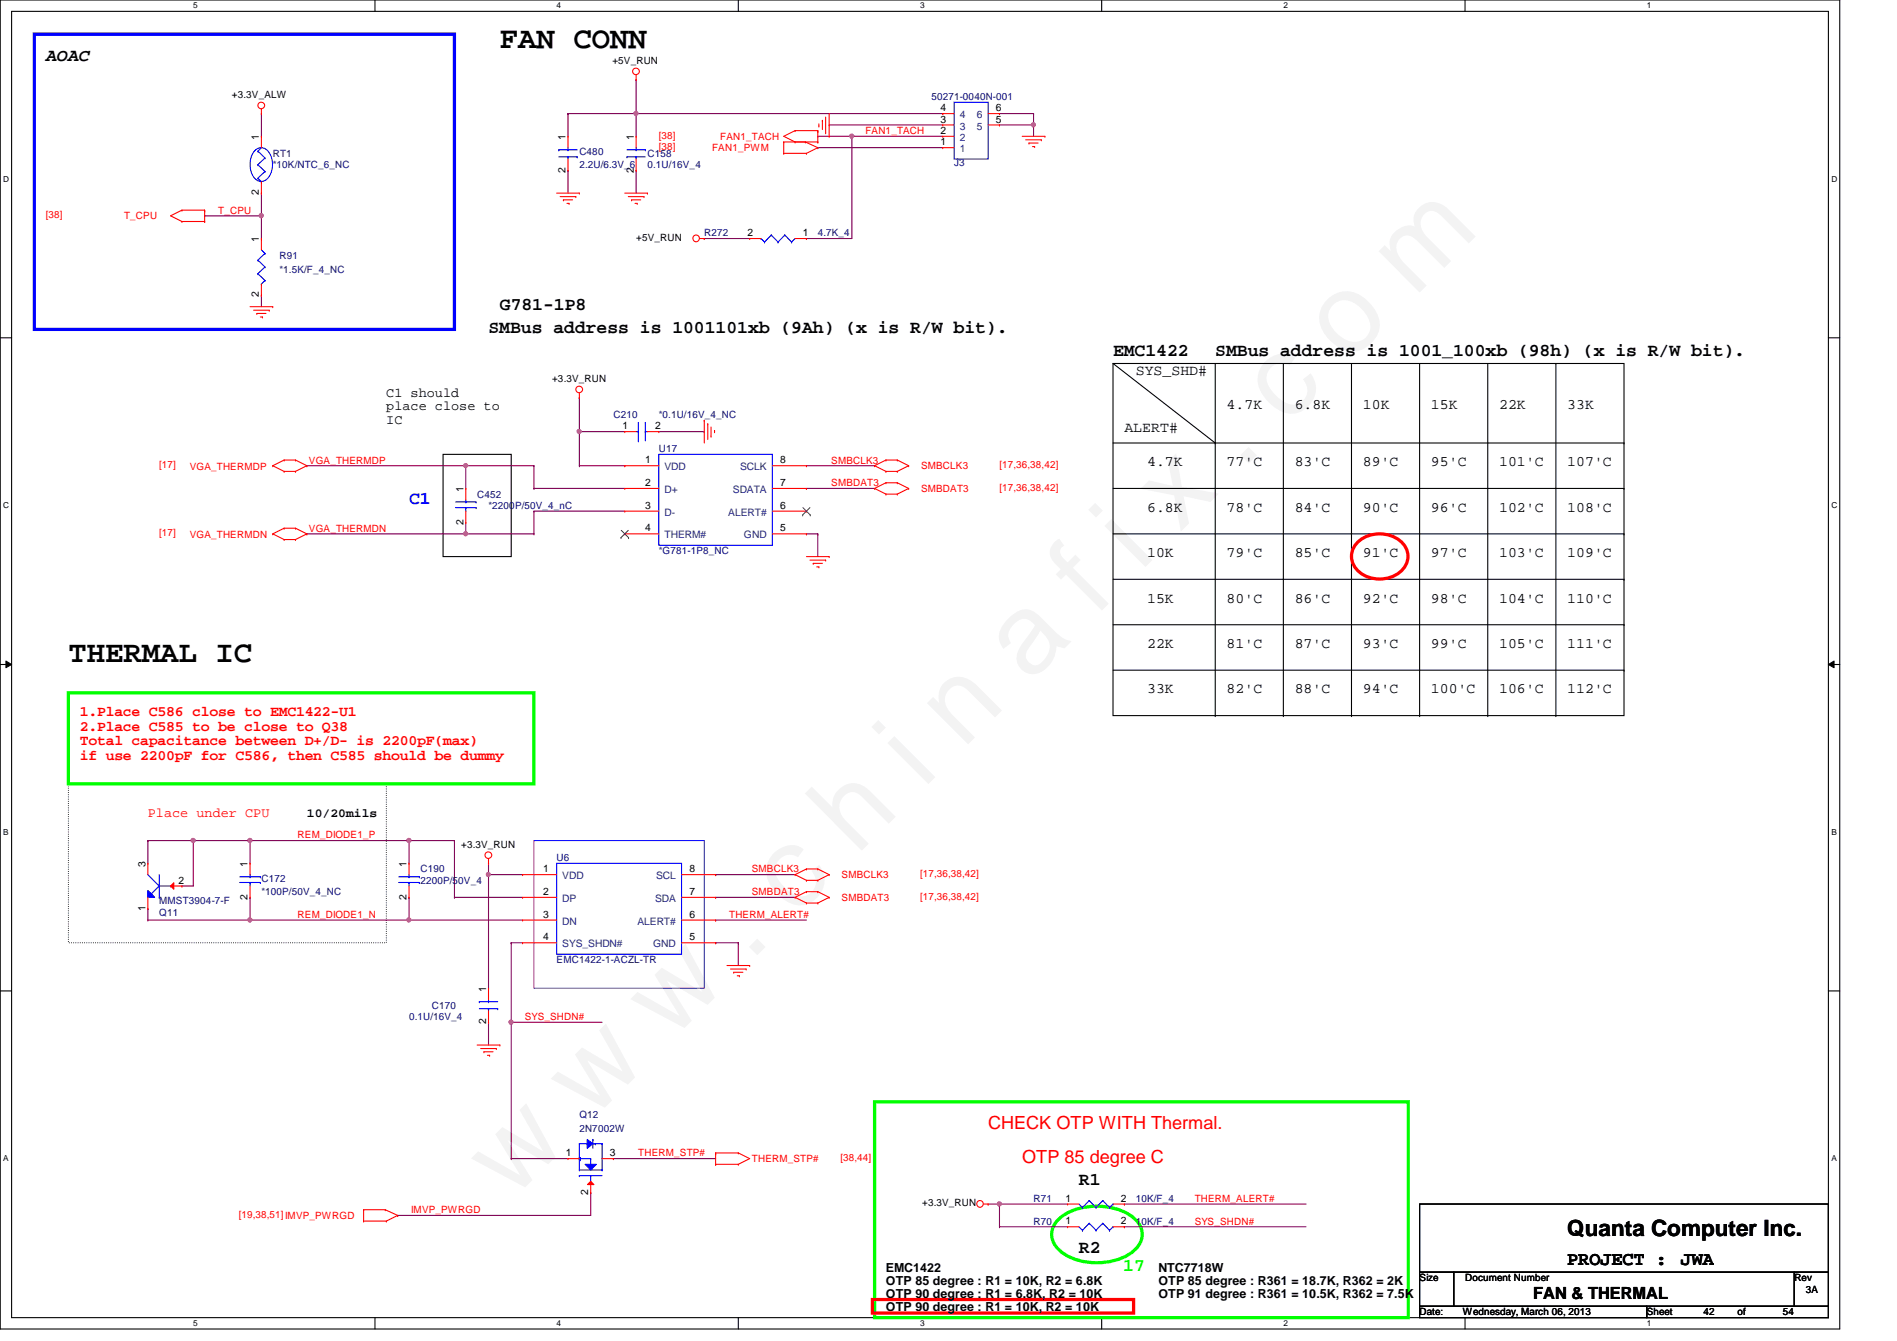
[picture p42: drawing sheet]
<svg xmlns="http://www.w3.org/2000/svg" width="297mm" height="210mm" viewBox="0 0 297 210" stroke-linecap="round" stroke-linejoin="round" font-family="sans-serif">
<defs><g id="words">
<text font-size="17.6" fill="#f0f" x="80.1" y="188" transform="rotate(-45 80.1 188)">w w w . c h i n a f i x . c o m</text>
<g font-size="4.8">
<text x="78.3" y="7.6">FAN CONN</text>
<text x="10.7" y="103.6">THERMAL IC</text>
</g>
<text font-size="3.5" x="245.4" y="193.5">Quanta Computer Inc.</text>
<g font-size="3">
<text x="245.4" y="198.1">PROJECT :</text>
<text x="263.2" y="198.1">JWA</text>
</g>
<g font-size="2.8">
<text x="7.2" y="9.5">AOAC</text>
<text x="76.5" y="52.2">SMBus address is 1001101xb (9Ah) (x is R/W bit).</text>
<text x="78.3" y="48.6">G781-1P8</text>
<text x="174.3" y="55.7">EMC1422</text>
<text x="190.3" y="55.7">SMBus address is 1001_100xb (98h) (x is R/W bit).</text>
<text x="168.9" y="185.5">R1</text>
<text x="168.9" y="196.2">R2</text>
</g>
<text font-size="2.8" fill="#00f" x="64" y="78.8">C1</text>
<g font-size="2.8" fill="#f00">
<text x="154.7" y="176.8">CHECK OTP WITH Thermal.</text>
<text x="160.1" y="182.1">OTP 85 degree C</text>
</g>
<text font-size="2.8" fill="#0f0" x="175.9" y="199">17</text>
<text font-size="2.6" x="240.1" y="203.3">FAN &amp; THERMAL</text>
<g font-size="2.3">
<text x="177.8" y="58.8">SYS_SHD#</text>
<text x="192.1" y="64.1">4.7K</text>
<text x="202.7" y="64.1">6.8K</text>
<text x="213.4" y="64.1">10K</text>
<text x="224.1" y="64.1">15K</text>
<text x="234.7" y="64.1">22K</text>
<text x="245.4" y="64.1">33K</text>
<text x="176.1" y="67.6">ALERT#</text>
<text x="179.6" y="73">4.7K</text>
<text x="192.1" y="73">77'C</text>
<text x="202.7" y="73">83'C</text>
<text x="213.4" y="73">89'C</text>
<text x="224.1" y="73">95'C</text>
<text x="234.7" y="73">101'C</text>
<text x="245.4" y="73">107'C</text>
<text x="179.6" y="80.1">6.8K</text>
<text x="192.1" y="80.1">78'C</text>
<text x="202.7" y="80.1">84'C</text>
<text x="213.4" y="80.1">90'C</text>
<text x="224.1" y="80.1">96'C</text>
<text x="234.7" y="80.1">102'C</text>
<text x="245.4" y="80.1">108'C</text>
<text x="179.6" y="87.2">10K</text>
<text x="192.1" y="87.2">79'C</text>
<text x="202.7" y="87.2">85'C</text>
<text x="213.4" y="87.2">91'C</text>
<text x="224.1" y="87.2">97'C</text>
<text x="234.7" y="87.2">103'C</text>
<text x="245.4" y="87.2">109'C</text>
<text x="179.6" y="94.3">15K</text>
<text x="192.1" y="94.3">80'C</text>
<text x="202.7" y="94.3">86'C</text>
<text x="213.4" y="94.3">92'C</text>
<text x="224.1" y="94.3">98'C</text>
<text x="234.7" y="94.3">104'C</text>
<text x="245.4" y="94.3">110'C</text>
<text x="179.6" y="101.4">22K</text>
<text x="192.1" y="101.4">81'C</text>
<text x="202.7" y="101.4">87'C</text>
<text x="213.4" y="101.4">93'C</text>
<text x="224.1" y="101.4">99'C</text>
<text x="234.7" y="101.4">105'C</text>
<text x="245.4" y="101.4">111'C</text>
<text x="179.6" y="108.5">33K</text>
<text x="192.1" y="108.5">82'C</text>
<text x="202.7" y="108.5">88'C</text>
<text x="213.4" y="108.5">94'C</text>
<text x="224.1" y="108.5">100'C</text>
<text x="234.7" y="108.5">106'C</text>
<text x="245.4" y="108.5">112'C</text>
</g>
<g font-size="2.3" fill="#f00">
<text x="12.5" y="112.1">1.Place C586 close to EMC1422-U1</text>
<text x="12.5" y="114.4">2.Place C585 to be close to Q38</text>
<text x="12.5" y="116.7">Total capacitance between D+/D- is 2200pF(max)</text>
<text x="12.5" y="119">if use 2200pF for C586, then C585 should be dummy</text>
</g>
<g font-size="2.1">
<text x="60.5" y="62.1">C1 should</text>
<text x="60.5" y="64.2">place close to</text>
<text x="60.5" y="66.3">IC</text>
</g>
<text font-size="2.1" fill="#f00" x="23.2" y="127.9">Place under CPU</text>
<g font-size="1.9">
<text x="48" y="127.8">10/20mils</text>
<text x="138.7" y="199.2">EMC1422</text>
<text x="138.7" y="201.2">OTP 85 degree : R1 = 10K, R2 = 6.8K</text>
<text x="138.7" y="203.2">OTP 90 degree : R1 = 6.8K, R2 = 10K</text>
<text x="181.4" y="199.2">NTC7718W</text>
<text x="181.4" y="201.2">OTP 85 degree : R361 = 18.7K, R362 = 2K</text>
<text x="181.4" y="203.2">OTP 91 degree : R361 = 10.5K, R362 = 7.5K</text>
<text x="138.7" y="205.3">OTP 90 degree : R1 = 10K, R2 = 10K</text>
</g>
<g font-size="1.6">
<text x="95.9" y="10">+5V_RUN</text>
<text x="36.3" y="15.3">+3.3V_ALW</text>
<text x="147.3" y="17.4">4</text>
<text x="156" y="17.4">6</text>
<text x="40.6" y="21.9" transform="rotate(-90 40.6 21.9)">1</text>
<text x="88.6" y="21.9" transform="rotate(-90 88.6 21.9)">1</text>
<text x="99.2" y="21.9" transform="rotate(-90 99.2 21.9)">1</text>
<text x="147.3" y="22.7">1</text>
<text x="147.3" y="21">2</text>
<text x="147.3" y="19.2">3</text>
<text x="156" y="19.2">5</text>
<text x="88.6" y="27" transform="rotate(-90 88.6 27)">2</text>
<text x="99.2" y="27" transform="rotate(-90 99.2 27)">2</text>
<text x="40.6" y="30.6" transform="rotate(-90 40.6 30.6)">2</text>
<text x="40.6" y="37.9" transform="rotate(-90 40.6 37.9)">1</text>
<text x="99.6" y="37.7">+5V_RUN</text>
<text x="117" y="37">2</text>
<text x="125.7" y="37">1</text>
<text x="40.6" y="46.6" transform="rotate(-90 40.6 46.6)">2</text>
<text x="86.4" y="59.8">+3.3V_RUN</text>
<text x="97.5" y="67.2">1</text>
<text x="102.6" y="67.2">2</text>
<text x="72.6" y="77" transform="rotate(-90 72.6 77)">1</text>
<text x="101" y="72.5">1</text>
<text x="101" y="76.1">2</text>
<text x="122.2" y="76.1">7</text>
<text x="122.2" y="72.5">8</text>
<text x="72.6" y="82.1" transform="rotate(-90 72.6 82.1)">2</text>
<text x="101" y="79.6">3</text>
<text x="101" y="83.2">4</text>
<text x="122.2" y="83.2">5</text>
<text x="122.2" y="79.6">6</text>
<text x="22.8" y="135.7" transform="rotate(-90 22.8 135.7)">3</text>
<text x="38.8" y="135.7" transform="rotate(-90 38.8 135.7)">1</text>
<text x="63.7" y="135.7" transform="rotate(-90 63.7 135.7)">1</text>
<text x="72.2" y="132.7">+3.3V_RUN</text>
<text x="85" y="136.5">1</text>
<text x="107.9" y="136.5">8</text>
<text x="22.8" y="142.6" transform="rotate(-90 22.8 142.6)">1</text>
<text x="27.9" y="138.3">2</text>
<text x="38.8" y="140.8" transform="rotate(-90 38.8 140.8)">2</text>
<text x="63.7" y="140.8" transform="rotate(-90 63.7 140.8)">2</text>
<text x="85" y="140.1">2</text>
<text x="85" y="143.6">3</text>
<text x="107.9" y="140.1">7</text>
<text x="107.9" y="143.6">6</text>
<text x="85" y="147.2">4</text>
<text x="107.9" y="147.2">5</text>
<text x="76.1" y="155.2" transform="rotate(-90 76.1 155.2)">1</text>
<text x="76.1" y="160.4" transform="rotate(-90 76.1 160.4)">2</text>
<text x="88.6" y="181">1</text>
<text x="95.5" y="181">3</text>
<text x="92.1" y="187" transform="rotate(-90 92.1 187)">2</text>
<text x="144.4" y="188.8">+3.3V_RUN</text>
<text x="166.8" y="188.1">1</text>
<text x="166.8" y="191.6">1</text>
<text x="175.5" y="188.1">2</text>
<text x="175.5" y="191.6">2</text>
<text x="222.3" y="200.6">Size</text>
<text x="229.4" y="200.6">Document Number</text>
<text x="281" y="200.6">Rev</text>
<text x="282.7" y="202.4">3A</text>
<text x="222.3" y="205.9">Date:</text>
<text x="229.1" y="205.9">Wednesday, March 06, 2013</text>
<text x="257.8" y="205.9">Sheet</text>
<text x="266.7" y="205.9">42</text>
<text x="272.1" y="205.9">of</text>
<text x="279.2" y="205.9">54</text>
</g>
<g font-size="1.6" fill="#000080">
<text x="145.8" y="15.7">50271-0040N-001</text>
<text x="42.7" y="24.6">RT1</text>
<text x="42.7" y="26.3">*10K/NTC_6_NC</text>
<text x="90.7" y="24.2">C480</text>
<text x="90.7" y="26.3">2.2U/6.3V_6</text>
<text x="101.4" y="24.6">C158</text>
<text x="101.4" y="26.3">0.1U/16V_4</text>
<text x="149.4" y="26">J3</text>
<text x="43.8" y="40.6">R91</text>
<text x="110.3" y="37">R272</text>
<text x="128.1" y="37">4.7K_4</text>
<text x="43.8" y="42.7">*1.5K/F_4_NC</text>
<text x="96.1" y="65.4">C210</text>
<text x="103.2" y="65.4">*0.1U/16V_4_NC</text>
<text x="103.2" y="70.8">U17</text>
<text x="74.7" y="77.9">C452</text>
<text x="76.5" y="79.7">*2200P/50V_4_nC</text>
<text x="103.2" y="86.8">*G781-1P8_NC</text>
<text x="65.8" y="136.6">C190</text>
<text x="87.2" y="134.8">U6</text>
<text x="24.9" y="143.3">Q11</text>
<text x="24.9" y="141.6">MMST3904-7-F</text>
<text x="40.9" y="138">C172</text>
<text x="40.9" y="140.1">*100P/50V_4_NC</text>
<text x="65.8" y="138.3">2200P/50V_4</text>
<text x="87.2" y="150.8">EMC1422-1-ACZL-TR</text>
<text x="64" y="159.7">0.1U/16V_4</text>
<text x="67.6" y="157.9">C170</text>
<text x="90.7" y="175">Q12</text>
<text x="90.7" y="177.1">2N7002W</text>
<text x="161.8" y="188.1">R71</text>
<text x="161.8" y="191.7">R70</text>
<text x="177.8" y="188.1">10K/F_4</text>
<text x="177.8" y="191.7">10K/F_4</text>
</g>
<g font-size="1.6" fill="#f00">
<text x="103.2" y="21.7">[38]</text>
<text x="103.2" y="23.5">[38]</text>
<text x="111.5" y="23.7">FAN1_PWM</text>
<text x="112.8" y="21.9">FAN1_TACH</text>
<text x="135.5" y="21">FAN1_TACH</text>
<text x="7.2" y="34.2">[38]</text>
<text x="19.4" y="34.3">T_CPU</text>
<text x="34.2" y="33.4">T_CPU</text>
<text x="24.9" y="73.3">[17]</text>
<text x="29.7" y="73.6">VGA_THERMDP</text>
<text x="48.4" y="72.6">VGA_THERMDP</text>
<text x="130.2" y="72.6">SMBCLK3</text>
<text x="130.2" y="76.1">SMBDAT3</text>
<text x="144.2" y="77">SMBDAT3</text>
<text x="144.2" y="73.4">SMBCLK3</text>
<text x="156.5" y="76.8">[17,36,38,42]</text>
<text x="156.5" y="73.3">[17,36,38,42]</text>
<text x="24.9" y="83.9">[17]</text>
<text x="48.4" y="83.2">VGA_THERMDN</text>
<text x="29.7" y="84.3">VGA_THERMDN</text>
<text x="46.6" y="131.2">REM_DIODE1_P</text>
<text x="117.7" y="136.6">SMBCLK3</text>
<text x="131.8" y="137.5">SMBCLK3</text>
<text x="144.1" y="137.3">[17,36,38,42]</text>
<text x="46.6" y="143.7">REM_DIODE1_N</text>
<text x="114.2" y="143.7">THERM_ALERT#</text>
<text x="117.7" y="140.1">SMBDAT3</text>
<text x="131.8" y="141">SMBDAT3</text>
<text x="144.1" y="140.8">[17,36,38,42]</text>
<text x="82.2" y="159.7">SYS_SHDN#</text>
<text x="99.9" y="181">THERM_STP#</text>
<text x="117.7" y="181.9">THERM_STP#</text>
<text x="131.6" y="181.7">[38,44]</text>
<text x="37.4" y="190.6">[19,38,51]IMVP_PWRGD</text>
<text x="64.4" y="189.9">IMVP_PWRGD</text>
<text x="187.1" y="191.7">SYS_SHDN#</text>
<text x="187.1" y="188.1">THERM_ALERT#</text>
</g>
<g font-size="1.6" fill="#004080">
<text x="150.3" y="23.8">1</text>
<text x="150.3" y="22.1">2</text>
<text x="150.3" y="20.3">3</text>
<text x="150.3" y="18.5">4</text>
<text x="152.9" y="20.3">5</text>
<text x="152.9" y="18.5">6</text>
<text x="104.1" y="73.6">VDD</text>
<text x="104.1" y="77.2">D+</text>
<text x="114.8" y="77.2">SDATA</text>
<text x="115.9" y="73.6">SCLK</text>
<text x="104.1" y="80.7">D-</text>
<text x="114" y="80.7">ALERT#</text>
<text x="104.1" y="84.3">THERM#</text>
<text x="116.5" y="84.3">GND</text>
<text x="88.1" y="137.6">VDD</text>
<text x="102.7" y="137.6">SCL</text>
<text x="88.1" y="141.2">DP</text>
<text x="102.6" y="141.2">SDA</text>
<text x="88.1" y="144.7">DN</text>
<text x="88.1" y="148.3">SYS_SHDN#</text>
<text x="99.8" y="144.7">ALERT#</text>
<text x="102.3" y="148.3">GND</text>
</g>
<g font-size="1.3">
<text x="30.3" y="1.3">5</text>
<text x="87.2" y="1.3">4</text>
<text x="144.1" y="1.3">3</text>
<text x="201" y="1.3">2</text>
<text x="257.8" y="1.3">1</text>
<text x=".5" y="28.4">D</text>
<text x="286.8" y="28.4">D</text>
<text x=".5" y="79.5">C</text>
<text x="286.8" y="79.5">C</text>
<text x=".5" y="130.7">B</text>
<text x="286.8" y="130.7">B</text>
<text x=".5" y="181.8">A</text>
<text x="286.8" y="181.8">A</text>
<text x="30.3" y="207.6">5</text>
<text x="87.2" y="207.6">4</text>
<text x="144.1" y="207.6">3</text>
<text x="201" y="207.6">2</text>
<text x="257.8" y="207.6">1</text>
</g>
</g></defs>
<path d="M0 0h288.1v208h-288.1zM1.8 1.8h284.5v204.4h-284.5z" fill="none" stroke="#000" stroke-width=".17"/>
<g fill="#fff">
<path d="M30.3 .2h.6v1.4h-.6z"/>
<path d="M30.3 206.4h.6v1.4h-.6z"/>
</g>
<path d="M58.7 0v1.8M58.7 206.2v1.8" fill="none" stroke="#000" stroke-width=".17"/>
<g fill="#fff">
<path d="M87.2 .2h.6v1.4h-.6z"/>
<path d="M87.2 206.4h.6v1.4h-.6z"/>
</g>
<path d="M115.6 0v1.8M115.6 206.2v1.8" fill="none" stroke="#000" stroke-width=".17"/>
<g fill="#fff">
<path d="M144.1 .2h.6v1.4h-.6z"/>
<path d="M144.1 206.4h.6v1.4h-.6z"/>
</g>
<path d="M172.5 0v1.8M172.5 206.2v1.8" fill="none" stroke="#000" stroke-width=".17"/>
<g fill="#fff">
<path d="M201 .2h.6v1.4h-.6z"/>
<path d="M201 206.4h.6v1.4h-.6z"/>
</g>
<path d="M229.4 0v1.8M229.4 206.2v1.8" fill="none" stroke="#000" stroke-width=".17"/>
<g fill="#fff">
<path d="M257.8 .2h.7v1.4h-.7z"/>
<path d="M257.8 206.4h.7v1.4h-.7z"/>
<path d="M.5 27.3h.9v1.4h-.9z"/>
<path d="M286.8 27.3h.9v1.4h-.9z"/>
<path d="M.5 78.4h.9v1.4h-.9z"/>
<path d="M286.8 78.4h.9v1.4h-.9z"/>
</g>
<path d="M0 52.9h1.8M286.3 52.9h1.8" fill="none" stroke="#000" stroke-width=".17"/>
<g fill="#fff">
<path d="M.5 129.5h.8v1.4h-.8z"/>
<path d="M286.8 129.5h.8v1.4h-.8z"/>
</g>
<path d="M0 104h1.8M286.3 104h1.8" fill="none" stroke="#000" stroke-width=".17"/>
<path d="M.9 103.5l.9 .5-.9 .5zM286.3 104l.9-.5v1z" fill="#000"/>
<path d="M.9 103.5l.9 .5-.9 .5zM286.3 104l.9-.5v1z" fill="none" stroke="#000" stroke-width=".16"/>
<g fill="#fff">
<path d="M.5 180.6h.8v1.4h-.8z"/>
<path d="M286.8 180.6h.8v1.4h-.8z"/>
</g>
<g fill="none" stroke="#000" stroke-width=".17">
<path d="M174.3 56.9h80v55.1h-80zM190.3 56.9v55.1M201 56.9v55.1M211.6 56.9v55.1M222.3 56.9v55.1M233 56.9v55.1M243.6 56.9v55.1M174.3 76.5h80M174.3 69.3h80M254.3 76.5h.1M254.3 69.3h.1M174.3 97.8h80"/>
<path d="M174.3 90.7h80M174.3 83.6h80M254.3 97.8h.1M254.3 90.7h.1M254.3 83.6h.1M174.3 104.9h80M243.6 112h.1M254.3 104.9h.1M0 155.1h1.8M286.3 155.1h1.8"/>
</g>
<path d="M10.7 122.7h49.8v24.9h-49.8z" fill="none" stroke="#000" stroke-width=".17" stroke-dasharray="0 .3"/>
<path d="M10.7 108.5h72.9v14.2h-72.9zM136.9 172.5h83.6v33.7h-83.6zM166 190.6a10.1 10.1 0 0 1 11.5 0 3.2 3.2 0 0 1 0 5.2 9.9 9.9 0 0 1-11.5 0 3.2 3.2 0 0 1 0-5.2z" fill="none" stroke="#0f0" stroke-width=".51"/>
<path d="M5.4 5.3h65.8v46.3h-65.8z" fill="none" stroke="#00f" stroke-width=".51"/>
<path d="M136.6 203.4h40.9v2.1h-40.9z" fill="none" stroke="#f00" stroke-width=".51"/>
<path d="M88.9 17.8h.1M88.9 17.8h10.7M133.4 21.3h.1M133.4 21.3v16M133.4 21.3h14.2" fill="none" stroke="#800040" stroke-width=".17"/>
<circle cx="133.4" cy="21.3" r=".32" fill="#f0f"/>
<circle cx="133.4" cy="21.3" r=".32" fill="none" stroke="#f0f" stroke-width=".17"/>
<path d="M88.9 17.8h.1M88.9 17.8v3.5M99.6 17.8h.1M99.6 17.8v3.5M99.6 17.8h48M129.8 19.6h.1M129.8 19.6h17.8M147.6 17.8h.1M128.1 21.3h.1M128.1 21.3h5.3" fill="none" stroke="#800040" stroke-width=".17"/>
<circle cx="99.6" cy="17.8" r=".32" fill="#f0f"/>
<circle cx="99.6" cy="17.8" r=".32" fill="none" stroke="#f0f" stroke-width=".17"/>
<path d="M64 131.6h.1M64 131.6v3.5" fill="none" stroke="#800040" stroke-width=".17"/>
<circle cx="64" cy="131.5" r=".32" fill="#f0f"/>
<circle cx="64" cy="131.5" r=".32" fill="none" stroke="#f0f" stroke-width=".17"/>
<path d="M64 131.6h.1M64 131.6h7.2M23.2 144h.1M39.2 144h.1M64 140.5h.1M64 140.5v3.5h-40.8" fill="none" stroke="#800040" stroke-width=".17"/>
<circle cx="39.1" cy="144" r=".32" fill="#f0f"/>
<circle cx="39.1" cy="144" r=".32" fill="none" stroke="#f0f" stroke-width=".17"/>
<path d="M30.3 131.6h.1M30.3 131.6v7.1M23.2 142.2h.1M23.2 142.2v1.8M39.2 140.5h.1M39.2 140.5v3.5" fill="none" stroke="#800040" stroke-width=".17"/>
<circle cx="30.2" cy="131.5" r=".32" fill="#f0f"/>
<circle cx="30.2" cy="131.5" r=".32" fill="none" stroke="#f0f" stroke-width=".17"/>
<path d="M23.2 131.6h.1M23.2 131.6v3.5M28.5 138.7h.1M28.5 138.7h1.8M39.2 131.6h.1M39.2 131.6v3.5" fill="none" stroke="#800040" stroke-width=".17"/>
<circle cx="39.1" cy="131.5" r=".32" fill="#f0f"/>
<circle cx="39.1" cy="131.5" r=".32" fill="none" stroke="#f0f" stroke-width=".17"/>
<path d="M30.3 131.6h.1M30.3 131.6h8.9M64 144h.1M64 144h17.8" fill="none" stroke="#800040" stroke-width=".17"/>
<circle cx="64" cy="144" r=".32" fill="#f0f"/>
<circle cx="64" cy="144" r=".32" fill="none" stroke="#f0f" stroke-width=".17"/>
<g fill="none" stroke="#800040" stroke-width=".17">
<path d="M32 33.8h.1M40.9 30.2h.1M40.9 30.2v3.6h-8.9M40.9 46.2h.1M40.9 46.2v1.8M23.2 131.6h.1M23.2 131.6h7.1M39.2 131.6h.1M39.2 131.6h24.8M62.3 190.2h.1M62.3 190.2h30.2M176.1 192h28.4"/>
<path d="M176.1 188.5h28.4"/>
</g>
<circle cx="40.9" cy="33.8" r=".32" fill="#f0f"/>
<circle cx="40.9" cy="33.8" r=".32" fill="none" stroke="#f0f" stroke-width=".17"/>
<g fill="none" stroke="#800040" stroke-width=".17">
<path d="M40.9 17.8h.1M40.9 17.8v3.5M99.6 12.4h.1M99.6 12.4v5.4M156.5 17.8h.1M156.5 17.8h5.3M161.8 17.8h.1M161.8 17.8v1.8M40.9 33.8h.1M40.9 33.8v3.5M128.1 23.1h.1M128.1 23.1h19.5"/>
<path d="M48 72.9h.1M48 72.9h24.9M48 83.6h.1M48 83.6h24.9"/>
</g>
<circle cx="161.8" cy="19.5" r=".32" fill="#f0f"/>
<circle cx="161.8" cy="19.5" r=".32" fill="none" stroke="#f0f" stroke-width=".17"/>
<path d="M156.5 19.6h.1M156.5 19.6h5.3M161.8 19.6h.1M161.8 19.6v1.7" fill="none" stroke="#800040" stroke-width=".17"/>
<g fill="none" stroke="#f00" stroke-width=".17">
<path d="M40.9 17.8h.1M40.9 17.1v.7M99.6 12.4h.1M99.6 11.7v.7M128.2 19.7h.1M128.2 19.4v.3M128.8 18.8h.1M128.8 18.8v1.5M129.3 18.3v2.5M129.8 17.8v3.5M147.6 19.6h.1M147.6 17.8h.1"/>
<path d="M147.6 19.6h1.8M147.6 17.8h1.8M154.7 19.6h1.8M154.7 17.8h1.8M156.5 19.6h.1M156.5 17.8h.1M28.5 32.9h.1M28.5 34.7h.1M28.5 32.9l-1.8 .9 1.8 .9M28.5 32.9h3.5M28.5 34.7h3.5M32 32.9h.1"/>
<path d="M32 34.7h.1M32 33.1h.1M32 32.9v1.8M40.9 21.3h.1M40.9 30.2h.1M40.9 37.3h.1M40.9 21.3v1.8M40.9 28.4v1.8M40.9 37.3v1.8M88.9 21.3h.1M88.9 21.3v1.8M99.6 21.3h.1"/>
<path d="M99.6 21.3v1.8M122.7 22.2h.1M122.7 24h.1M122.7 22.2h5.4M122.7 24h3.6M122.7 22.2v1.8M124.5 20.4h.1M124.5 22.2h.1M124.5 20.4l-1.8 .9 1.8 .9M124.5 20.4h3.6M126.1 22.2h.1M126.1 22.2l2 .9"/>
<path d="M126.3 24h.1M128.1 20.4h.1M128.1 22.2h.1M128.1 20.6h.1M128.1 23.1h.1M128.1 20.4v1.8M128.1 23.1l-1.8 .9M129.3 20.8h.1M129.8 21.3h.1M147.6 23.1h.1M147.6 21.3h.1M147.6 21.3h1.8"/>
<path d="M147.6 23.1h1.8M160.1 21.3h3.5M160.6 21.9h2.5M161.1 22.4h.1M161.1 22.4h1.5M161.7 22.9h.3M162 22.9h.1M163.1 21.9h.1M163.6 21.3h.1M39.2 48h3.5M39.7 48.6h2.5M40.2 49.1h.1"/>
<path d="M40.2 49.1h1.5M40.8 49.6h.3M40.9 46.2h.1M40.9 44.4v1.8M41.1 49.6h.1M42.2 48.6h.1M42.7 48h.1M42.7 72.9h.1M42.7 72.9l1.8 .9M44.5 72h.1M44.5 73.8h.1M44.5 73.8h1.8"/>
<path d="M44.5 72h1.8M44.5 72l-1.8 .9M46.3 73.8h.1M46.3 72h.1M46.3 72l1.7 .9M48 72.9h.1M48 72.9l-1.7 .9M42.7 83.6h.1M42.7 83.6l1.8 .9M44.5 82.7h.1M44.5 84.5h.1M44.5 84.5h1.8"/>
<path d="M44.5 82.7h1.8M44.5 82.7l-1.8 .9M46.3 84.5h.1M46.3 82.7h.1M46.3 82.7l1.7 .9M48 83.6h.1M48 83.6l-1.7 .9M39.2 135.1h.1M39.2 135.1v1.8M39.2 138.7v1.8M64 135.1h.1M64 135.1v1.8"/>
<path d="M64 138.7v1.8M39.2 140.5h.1M64 140.5h.1M56.9 189.4h.1M56.9 191.1h.1M56.9 189.4h3.4M56.9 191.1h3.6M56.9 189.4v1.7M60.3 189.4h.1M60.3 189.4l2 .8M60.5 191.1h.1M62.3 190.2h.1"/>
<path d="M62.3 190.2l-1.8 .9"/>
<circle cx="40.9" cy="16.5" r=".52"/>
<circle cx="99.6" cy="11.2" r=".52"/>
</g>
<path d="M222.3 188.5h64v10.6h-64zM222.3 199.1h5.3v5.4h-5.3zM227.6 199.1h53.4v5.4h-53.4zM281 199.1h5.3v5.4h-5.3zM222.3 204.5h35.5v1.7h-35.5zM257.8 204.5h28.5v1.7h-28.5z" fill="none" stroke="#000" stroke-width=".17"/>
<g fill="none" stroke="#00f" stroke-width=".17">
<path d="M149.4 16h5.3v8.9h-5.3zM40 23.5a1.5 1.5 0 0 1 2.4 .9 3.2 3.2 0 0 1-1 3.9 1.52 1.52 0 0 1-2-1.2 3.5 3.5 0 0 1 .6-3.6zM40.4 23.7h.1M40.4 25.8h.1M40.4 27.9h.1M40.4 23.7l1.1 1M40.4 25.8l1.1 1M40.4 27.9l.5 .5M40.9 28.4h.1M40.9 23.1l-.5 .6M40.9 39.1l.6 .6M41.5 24.7h.1"/>
<path d="M41.5 26.8h.1M41.5 39.7h.1M41.5 24.7l-1.1 1.1M41.5 26.8l-1.1 1.1M41.5 39.7l-1.1 1M87.5 23.5h.1M87.5 23.5h2.9M88.9 23.5h.1M88.9 23.1v.4M98.2 23.5h2.8M99.6 23.5h.1M99.6 23.1v.4"/>
<path d="M101 23.5h.1M40.4 40.7h.1M40.4 42.8h.1M40.4 40.7l1.1 1.1M40.4 42.8l1.1 1.1M40.9 44.4h.1M41.5 41.8h.1M41.5 43.9h.1M41.5 41.8l-1.1 1M41.5 43.9l-.6 .5M37.5 138.1h3.3M37.5 137.2h3.3"/>
<path d="M39.2 137.2h.1M39.2 138.1h.1M39.2 136.9v.3M39.2 138.1v.6M40.8 138.1h.1M40.8 137.2h.1M62.4 138.1h3.3M62.4 137.2h3.3M64 137.2h.1M64 138.1h.1M64 136.9v.3M64 138.1v.6"/>
<path d="M65.7 138.1h.1M65.7 137.2h.1"/>
</g>
<path d="M23.2 139.4l1 1.1h-1z" fill-rule="evenodd" fill="#00f"/>
<path d="M23.2 139.4l1 1.1h-1zM23.2 136.9l1.7 1.8M23.7 139.9h.1M24.9 138.7h.1M24.9 138.7l-1.2 1.2M24.9 136.9v3.6M24.9 138.7h1.8M26.7 138.7h.1M24.9 140.5h.1" fill="none" stroke="#00f" stroke-width=".17"/>
<path d="M26.7 138.7l.5-.5v1z" fill="#f00"/>
<path d="M23.2 135.1h.1M23.2 135.1v1.8M26.7 138.7l.5-.5v1zM26.7 138.7h1.8M28.5 138.7h.1M23.2 142.2h.1M23.2 140.5v1.7" fill="none" stroke="#f00" stroke-width=".17"/>
<circle cx="133.4" cy="21.3" r=".32" fill="#f0f"/>
<circle cx="133.4" cy="21.3" r=".32" fill="none" stroke="#f0f" stroke-width=".17"/>
<circle cx="99.6" cy="17.8" r=".32" fill="#f0f"/>
<circle cx="99.6" cy="17.8" r=".32" fill="none" stroke="#f0f" stroke-width=".17"/>
<circle cx="64" cy="131.5" r=".32" fill="#f0f"/>
<circle cx="64" cy="131.5" r=".32" fill="none" stroke="#f0f" stroke-width=".17"/>
<circle cx="39.1" cy="144" r=".32" fill="#f0f"/>
<circle cx="39.1" cy="144" r=".32" fill="none" stroke="#f0f" stroke-width=".17"/>
<circle cx="30.2" cy="131.5" r=".32" fill="#f0f"/>
<circle cx="30.2" cy="131.5" r=".32" fill="none" stroke="#f0f" stroke-width=".17"/>
<circle cx="39.1" cy="131.5" r=".32" fill="#f0f"/>
<circle cx="39.1" cy="131.5" r=".32" fill="none" stroke="#f0f" stroke-width=".17"/>
<circle cx="64" cy="144" r=".32" fill="#f0f"/>
<circle cx="64" cy="144" r=".32" fill="none" stroke="#f0f" stroke-width=".17"/>
<circle cx="40.9" cy="33.8" r=".32" fill="#f0f"/>
<circle cx="40.9" cy="33.8" r=".32" fill="none" stroke="#f0f" stroke-width=".17"/>
<circle cx="161.8" cy="19.5" r=".32" fill="#f0f"/>
<circle cx="161.8" cy="19.5" r=".32" fill="none" stroke="#f0f" stroke-width=".17"/>
<use href="#words"/>
</svg>
